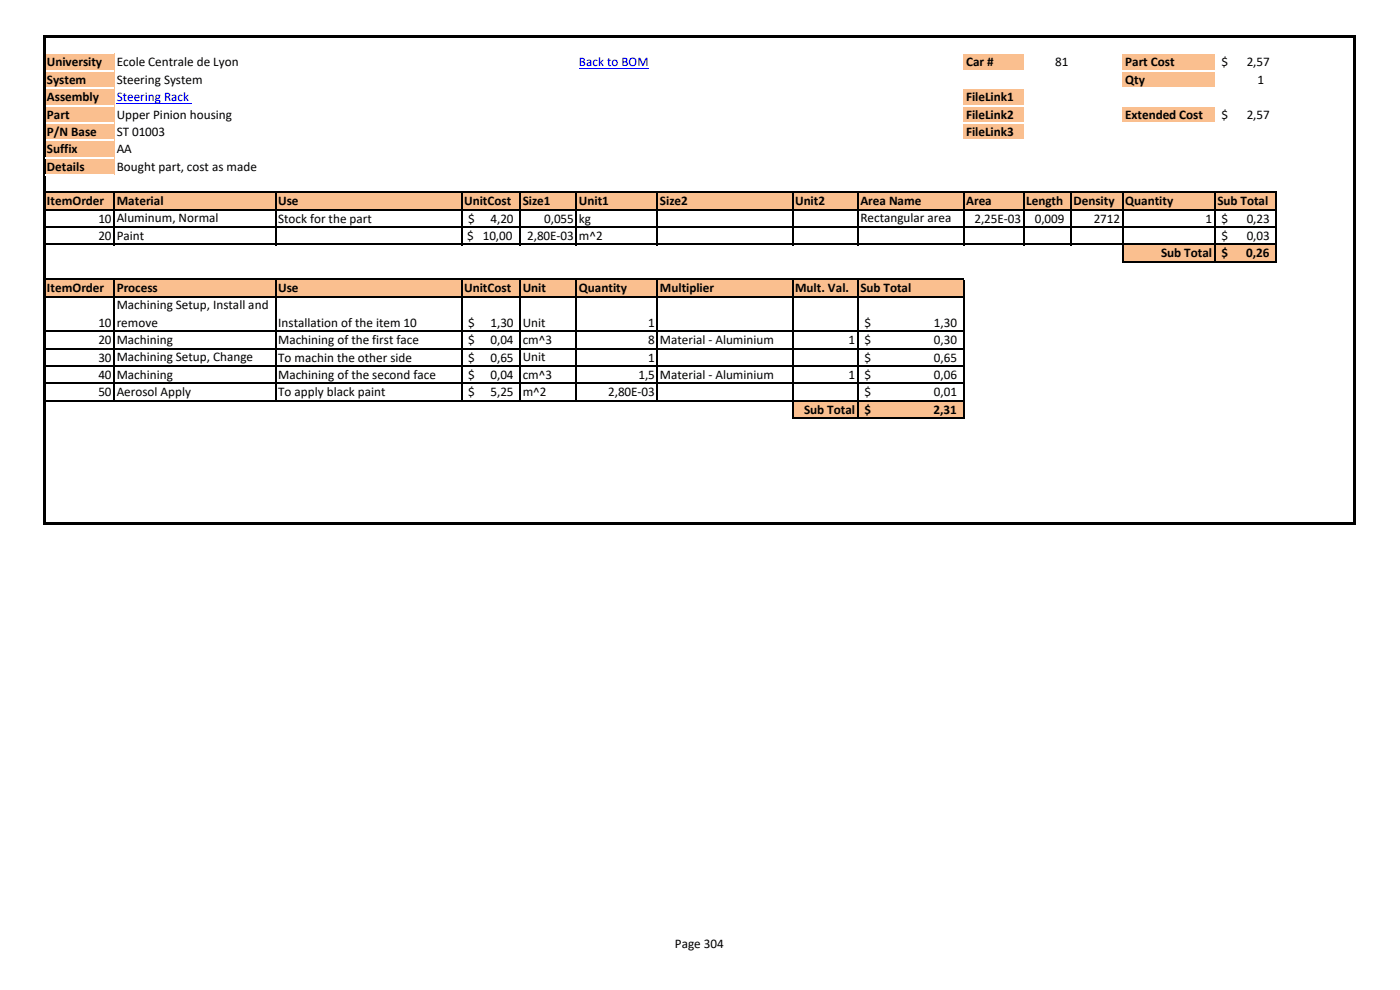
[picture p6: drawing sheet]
<svg xmlns="http://www.w3.org/2000/svg" width="297mm" height="210mm" viewBox="0 0 297 210" stroke-linecap="round" stroke-linejoin="round" font-family="sans-serif">
<defs><g id="words">
<g font-size="2.8">
<text x="9.9" y="14.1">University</text>
<text x="9.9" y="17.8">System</text>
<text x="24.8" y="14.1">Ecole Centrale de Lyon</text>
<text x="24.8" y="17.8">Steering System</text>
<text x="205" y="14.1">Car #</text>
<text x="223.9" y="14.1">81</text>
<text x="238.7" y="14.1">Part Cost</text>
<text x="238.7" y="17.8">Qty</text>
<text x="259.1" y="14.1">$</text>
<text x="264.5" y="14.1">2,57</text>
<text x="266.8" y="17.8">1</text>
<text x="9.9" y="21.5">Assembly</text>
<text x="205" y="21.5">FileLink1</text>
<text x="9.9" y="25.2">Part</text>
<text x="9.9" y="28.8">P/N Base</text>
<text x="24.8" y="25.2">Upper Pinion housing</text>
<text x="24.8" y="28.8">ST 01003</text>
<text x="205" y="25.2">FileLink2</text>
<text x="205" y="28.8">FileLink3</text>
<text x="238.7" y="25.2">Extended Cost</text>
<text x="259.1" y="25.2">$</text>
<text x="264.5" y="25.2">2,57</text>
<text x="9.9" y="32.5">Suffix</text>
<text x="24.8" y="32.5">AA</text>
<text x="9.9" y="36.2">Details</text>
<text x="24.8" y="36.2">Bought part, cost as made</text>
<text x="9.9" y="43.6">ItemOrder</text>
<text x="20.9" y="47.3">10</text>
<text x="24.8" y="43.6">Material</text>
<text x="24.8" y="47.2">Aluminum, Normal</text>
<text x="59" y="43.6">Use</text>
<text x="59" y="47.3">Stock for the part</text>
<text x="98.5" y="43.6">UnitCost</text>
<text x="99.3" y="47.3">$</text>
<text x="104.1" y="47.3">4,20</text>
<text x="110.9" y="43.6">Size1</text>
<text x="115.5" y="47.3">0,055</text>
<text x="122.8" y="43.6">Unit1</text>
<text x="122.8" y="47.3">kg</text>
<text x="140" y="43.6">Size2</text>
<text x="168.7" y="43.6">Unit2</text>
<text x="182.5" y="43.6">Area Name</text>
<text x="182.5" y="47.2">Rectangular area</text>
<text x="205" y="43.6">Area</text>
<text x="206.7" y="47.3">2,25E-03</text>
<text x="217.7" y="43.6">Length</text>
<text x="219.5" y="47.3">0,009</text>
<text x="227.7" y="43.6">Density</text>
<text x="232" y="47.3">2712</text>
<text x="238.7" y="43.6">Quantity</text>
<text x="255.8" y="47.3">1</text>
<text x="258.3" y="43.6">Sub Total</text>
<text x="259.1" y="47.3">$</text>
<text x="264.5" y="47.3">0,23</text>
<text x="20.9" y="50.9">20</text>
<text x="24.8" y="50.8">Paint</text>
<text x="99.1" y="51">$ 10,00</text>
<text x="111.9" y="50.9">2,80E-03</text>
<text x="122.8" y="51">m^2</text>
<text x="259.1" y="50.9">$</text>
<text x="264.5" y="50.9">0,03</text>
<text x="246.3" y="54.6">Sub Total</text>
<text x="259.2" y="54.6">$</text>
<text x="264.4" y="54.6">0,26</text>
<text x="9.9" y="62">ItemOrder</text>
<text x="24.8" y="62">Process</text>
<text x="24.8" y="65.6">Machining Setup, Install and</text>
<text x="59" y="62">Use</text>
<text x="98.5" y="62">UnitCost</text>
<text x="110.9" y="62">Unit</text>
<text x="122.8" y="62">Quantity</text>
<text x="140" y="62">Multiplier</text>
<text x="168.7" y="62">Mult. Val.</text>
<text x="182.5" y="62">Sub Total</text>
<text x="20.9" y="69.4">10</text>
<text x="24.8" y="69.3">remove</text>
<text x="59" y="69.3">Installation of the item 10</text>
<text x="99.3" y="69.4">$</text>
<text x="104.1" y="69.4">1,30</text>
<text x="110.9" y="69.3">Unit</text>
<text x="137.5" y="69.4">1</text>
<text x="183.4" y="69.4">$</text>
<text x="198.1" y="69.4">1,30</text>
<text x="20.9" y="73">20</text>
<text x="20.9" y="76.7">30</text>
<text x="24.8" y="73">Machining</text>
<text x="24.8" y="76.6">Machining Setup, Change</text>
<text x="59" y="73">Machining of the first face</text>
<text x="59" y="76.7">To machin the other side</text>
<text x="99.3" y="73">$</text>
<text x="99.3" y="76.7">$</text>
<text x="104.1" y="73">0,04</text>
<text x="104.1" y="76.7">0,65</text>
<text x="110.9" y="73">cm^3</text>
<text x="110.9" y="76.6">Unit</text>
<text x="137.5" y="73">8</text>
<text x="137.5" y="76.7">1</text>
<text x="140" y="73">Material - Aluminium</text>
<text x="180" y="73">1</text>
<text x="183.4" y="73">$</text>
<text x="183.4" y="76.7">$</text>
<text x="198.1" y="73">0,30</text>
<text x="198.1" y="76.7">0,65</text>
<text x="20.9" y="80.4">40</text>
<text x="24.8" y="80.3">Machining</text>
<text x="59" y="80.4">Machining of the second face</text>
<text x="99.3" y="80.4">$</text>
<text x="104.1" y="80.4">0,04</text>
<text x="110.9" y="80.3">cm^3</text>
<text x="135.4" y="80.4">1,5</text>
<text x="140" y="80.3">Material - Aluminium</text>
<text x="180" y="80.4">1</text>
<text x="183.4" y="80.4">$</text>
<text x="198.1" y="80.4">0,06</text>
<text x="20.9" y="84.1">50</text>
<text x="24.8" y="84">Aerosol Apply</text>
<text x="59" y="84.1">To apply black paint</text>
<text x="99.3" y="84.1">$</text>
<text x="104.1" y="84.1">5,25</text>
<text x="110.9" y="84">m^2</text>
<text x="129" y="84.1">2,80E-03</text>
<text x="170.6" y="87.8">Sub Total</text>
<text x="183.4" y="84.1">$</text>
<text x="183.4" y="87.8">$</text>
<text x="198.1" y="87.8">2,31</text>
<text x="198.1" y="84.1">0,01</text>
<text x="143.2" y="201.1">Page 304</text>
</g>
<g font-size="2.8" fill="#00f">
<text x="122.8" y="14.1">Back to BOM</text>
<text x="24.8" y="21.5">Steering Rack</text>
</g>
</g></defs>
<g fill="#fabf8f">
<path d="M9.5 11.3h14.8v3.8h-14.8z" fill-rule="evenodd"/>
<path d="M204.4 11.3h12.8v3.8h-12.8z" fill-rule="evenodd"/>
<path d="M238.2 11.3h19.6v3.8h-19.6z" fill-rule="evenodd"/>
<path d="M9.5 15h14.8v3.8h-14.8z" fill-rule="evenodd"/>
<path d="M238.2 15h19.6v3.8h-19.6z" fill-rule="evenodd"/>
<path d="M9.5 18.7h14.8v7.4h-14.8z" fill-rule="evenodd"/>
<path d="M204.4 18.7h12.8v7.4h-12.8z" fill-rule="evenodd"/>
<path d="M238.2 22.4h19.6v3.7h-19.6z" fill-rule="evenodd"/>
<path d="M9.5 26.1h14.8v3.7h-14.8z" fill-rule="evenodd"/>
<path d="M204.4 26.1h12.8v3.7h-12.8z" fill-rule="evenodd"/>
<path d="M9.5 29.8h14.8v7.4h-14.8z" fill-rule="evenodd"/>
<path d="M9.5 40.8h261.3v3.7h-261.3z" fill-rule="evenodd"/>
<path d="M238.2 51.9h32.6v3.7h-32.6z" fill-rule="evenodd"/>
<path d="M9.5 59.2h195v3.8h-195z" fill-rule="evenodd"/>
<path d="M168.1 85h36.4v3.7h-36.4z" fill-rule="evenodd"/>
</g>
<path d="M122.8 14.5h14.8M24.8 21.9h16" fill="none" stroke="#00f" stroke-width=".21"/>
<g fill="#fff">
<path d="M9.7 11.2h14.6v.3h-14.6z" fill-rule="evenodd"/>
<path d="M204.4 11.2h12.8v.3h-12.8z" fill-rule="evenodd"/>
<path d="M9.7 14.9h14.6v.3h-14.6z" fill-rule="evenodd"/>
<path d="M97.9 14.9h12.5v.3h-12.5z" fill-rule="evenodd"/>
<path d="M204.4 14.9h12.8v.3h-12.8z" fill-rule="evenodd"/>
<path d="M9.7 18.6h14.6v.2h-14.6z" fill-rule="evenodd"/>
<path d="M97.9 18.6h12.5v.2h-12.5z" fill-rule="evenodd"/>
<path d="M204.4 18.6h12.8v.2h-12.8z" fill-rule="evenodd"/>
<path d="M9.7 22.3h14.6v.2h-14.6z" fill-rule="evenodd"/>
<path d="M97.9 22.3h12.5v.2h-12.5z" fill-rule="evenodd"/>
<path d="M204.4 22.3h12.8v.2h-12.8z" fill-rule="evenodd"/>
<path d="M9.7 26h14.6v.2h-14.6z" fill-rule="evenodd"/>
<path d="M97.9 26h12.5v.2h-12.5z" fill-rule="evenodd"/>
<path d="M204.4 26h12.8v.2h-12.8z" fill-rule="evenodd"/>
<path d="M9.7 29.6h14.6v.3h-14.6z" fill-rule="evenodd"/>
</g>
<g fill="none" stroke="#000" stroke-width=".25">
<path d="M24.2 40.9v11.1M24.2 59.4v25.7M58.5 40.9v11.1M58.5 59.4v25.7M97.9 40.9v11.1M97.9 59.4v25.7M110.3 40.9v11.1M110.3 59.4v25.7M122.3 40.9v11.1M122.3 59.4v25.7M139.5 40.9v11.1M139.5 59.4v25.7"/>
<path d="M168.1 40.9v11.1M168.1 59.4v29.4M182 40.9v11.1M182 59.4v29.4M204.4 40.9v11.1M204.4 59.4v29.4M217.2 40.9v11.1M227.2 40.9v11.1M238.2 40.9v14.8M257.7 40.9v14.8M270.8 40.9v14.8"/>
</g>
<g fill="#000">
<path d="M9.7 7.4h277.9v.5h-277.9z" fill-rule="evenodd"/>
<path d="M9.1 7.4h.6v103.8h-.6z" fill-rule="evenodd"/>
<path d="M287.1 7.9h.5v103.3h-.5z" fill-rule="evenodd"/>
</g>
<g fill="#fff">
<path d="M238.2 11.2h19.6v.3h-19.6z" fill-rule="evenodd"/>
<path d="M238.2 14.9h19.6v.3h-19.6z" fill-rule="evenodd"/>
<path d="M238.2 18.6h19.6v.2h-19.6z" fill-rule="evenodd"/>
<path d="M238.2 22.3h19.6v.2h-19.6z" fill-rule="evenodd"/>
<path d="M238.2 26h19.6v.2h-19.6z" fill-rule="evenodd"/>
<path d="M204.4 29.6h12.8v.3h-12.8z" fill-rule="evenodd"/>
<path d="M9.7 33.3h14.6v.3h-14.6z" fill-rule="evenodd"/>
<path d="M9.7 37h14.6v.3h-14.6z" fill-rule="evenodd"/>
</g>
<g fill="none" stroke="#000" stroke-width=".25">
<path d="M9.7 40.8h261.2M9.7 44.5h261.2M9.7 48.2h261.2M9.7 51.9h261.2M9.7 59.2h194.8M238.3 55.5h32.6M9.7 62.9h194.8M9.7 70.3h194.8M9.7 74h194.8M9.7 77.7h194.8M9.7 81.3h194.8M9.7 85h194.8"/>
<path d="M168.3 88.7h36.2"/>
</g>
<path d="M9.7 110.7h277.9v.5h-277.9z" fill-rule="evenodd" fill="#000"/>
<use href="#words"/>
</svg>
